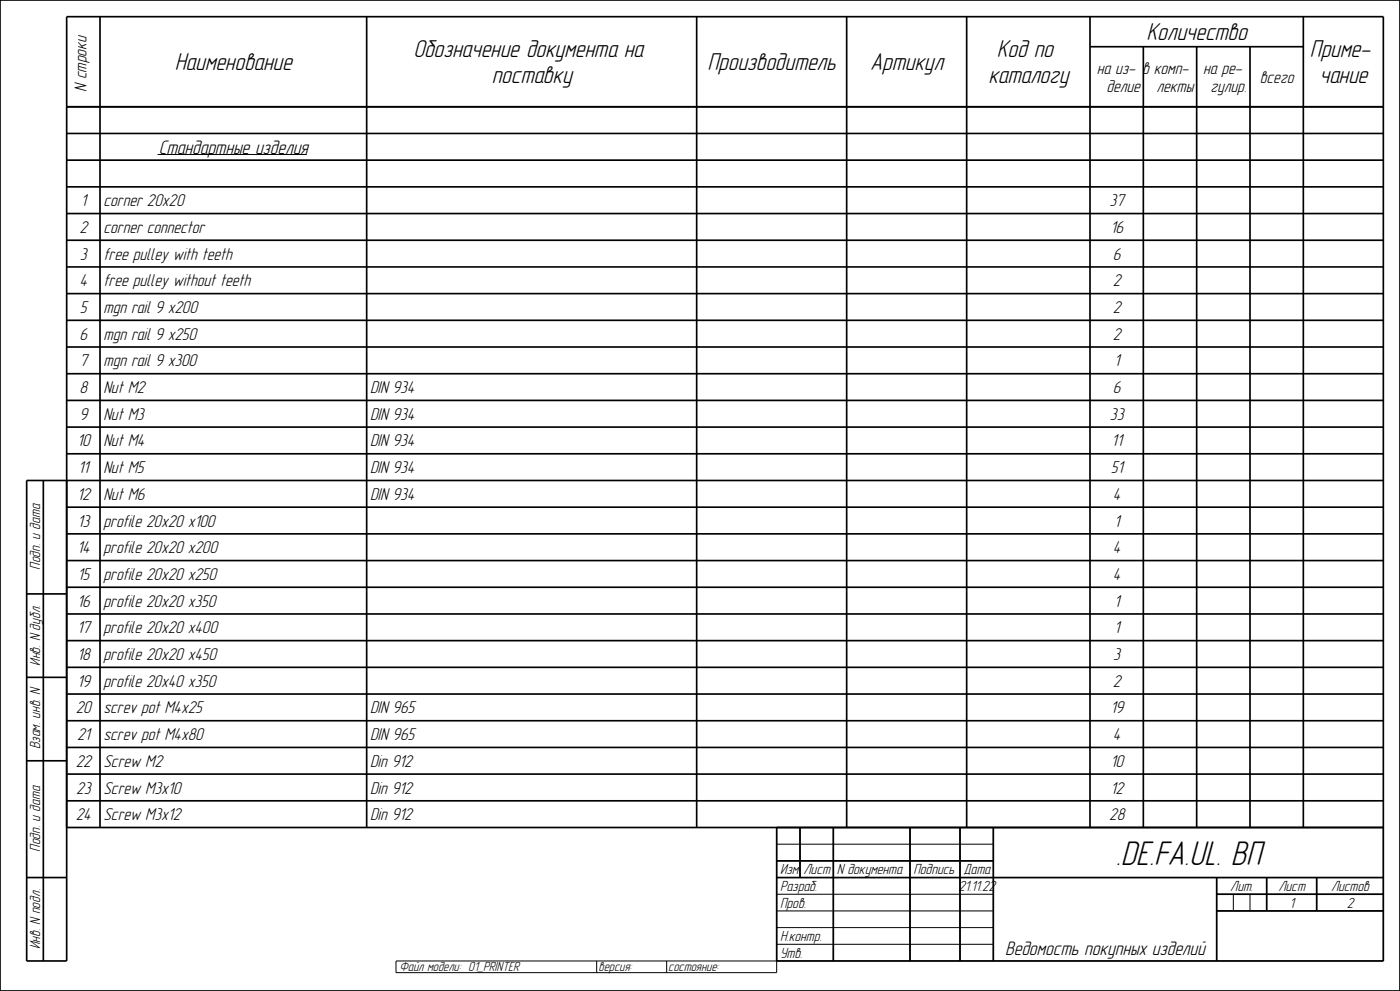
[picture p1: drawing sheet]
<svg xmlns="http://www.w3.org/2000/svg" width="420mm" height="297mm" viewBox="0 0 420 297" stroke-linecap="round" stroke-linejoin="round" font-family="sans-serif">
<defs><g id="words">
<text font-size="10.6" x="334.8" y="259.1">.DE.FA.UL. ВП</text>
<g font-size="7.6">
<text x="124" y="17.2">Обозначение документа на</text>
<text x="299" y="17.2">Код по</text>
<text x="344" y="12.1">Количество</text>
<text x="393" y="17.2">Приме-</text>
<text x="52.5" y="21.1">Наименование</text>
<text x="212.3" y="21.1">Производитель</text>
<text x="261.1" y="21.1">Артикул</text>
<text x="147.5" y="25">поставку</text>
<text x="296.5" y="25">каталогу</text>
<text x="395.8" y="25">чание</text>
</g>
<g font-size="6.1">
<text x="47.6" y="46.1">Стандартные изделия</text>
<text x="301.5" y="286.3">Ведомость покупных изделий</text>
</g>
<g font-size="5.3">
<text x="329.1" y="22.1">на из- в комп-</text>
<text x="360.9" y="22.1">на ре-</text>
<text x="25.9" y="27.5" transform="rotate(-90 25.9 27.5)">N строки</text>
<text x="331.9" y="27.5">делие</text>
<text x="346.9" y="27.5">лекты</text>
<text x="363.2" y="27.5">гулир.</text>
<text x="378" y="24.8">всего</text>
<text x="24.2" y="61.8">1</text>
<text x="31" y="61.8">corner 20x20</text>
<text x="332.9" y="61.8">37</text>
<text x="23.9" y="69.8">2</text>
<text x="31" y="69.8">corner connector</text>
<text x="333.1" y="69.8">16</text>
<text x="24" y="77.8">3</text>
<text x="31.1" y="77.8">free pulley with teeth</text>
<text x="333.9" y="77.8">6</text>
<text x="23.9" y="85.8">4</text>
<text x="31.1" y="85.8">free pulley without teeth</text>
<text x="333.9" y="85.8">2</text>
<text x="24" y="93.8">5</text>
<text x="31" y="93.8">mgn rail 9 x200</text>
<text x="333.9" y="93.8">2</text>
<text x="23.9" y="101.8">6</text>
<text x="31.1" y="101.8">mgn rail 9 x250</text>
<text x="333.9" y="101.8">2</text>
<text x="23.9" y="109.8">7</text>
<text x="31" y="109.8">mgn rail 9 x300</text>
<text x="334.2" y="109.8">1</text>
<text x="23.9" y="117.8">8</text>
<text x="31" y="117.8">Nut M2</text>
<text x="111" y="117.8">DIN 934</text>
<text x="333.9" y="117.8">6</text>
<text x="23.9" y="125.8">9</text>
<text x="31" y="125.8">Nut M3</text>
<text x="111" y="125.8">DIN 934</text>
<text x="333" y="125.8">33</text>
<text x="23.1" y="133.8">10</text>
<text x="31" y="133.8">Nut M4</text>
<text x="111" y="133.8">DIN 934</text>
<text x="333.5" y="133.8">11</text>
<text x="23.5" y="141.8">11</text>
<text x="31" y="141.8">Nut M5</text>
<text x="111" y="141.8">DIN 934</text>
<text x="333.2" y="141.8">51</text>
<text x="23.1" y="149.8">12</text>
<text x="31" y="149.8">Nut M6</text>
<text x="111" y="149.8">DIN 934</text>
<text x="333.9" y="149.8">4</text>
<text x="23.2" y="157.8">13</text>
<text x="31" y="157.8">profile 20x20 x100</text>
<text x="334.2" y="157.8">1</text>
<text x="23.1" y="165.8">14</text>
<text x="31" y="165.8">profile 20x20 x200</text>
<text x="333.9" y="165.8">4</text>
<text x="23.2" y="173.8">15</text>
<text x="31" y="173.8">profile 20x20 x250</text>
<text x="333.9" y="173.8">4</text>
<text x="23.1" y="181.8">16</text>
<text x="31" y="181.8">profile 20x20 x350</text>
<text x="334.2" y="181.8">1</text>
<text x="23.1" y="189.8">17</text>
<text x="31" y="189.8">profile 20x20 x400</text>
<text x="334.2" y="189.8">1</text>
<text x="23.1" y="197.8">18</text>
<text x="31" y="197.8">profile 20x20 x450</text>
<text x="334" y="197.8">3</text>
<text x="23.1" y="205.8">19</text>
<text x="31" y="205.8">profile 20x40 x350</text>
<text x="333.9" y="205.8">2</text>
<text x="22.8" y="213.8">20</text>
<text x="31" y="213.8">screv pot M4x25</text>
<text x="111" y="213.8">DIN 965</text>
<text x="333.1" y="213.8">19</text>
<text x="23.1" y="221.8">21</text>
<text x="31" y="221.8">screv pot M4x80</text>
<text x="111" y="221.8">DIN 965</text>
<text x="333.9" y="221.8">4</text>
<text x="22.8" y="229.8">22</text>
<text x="31" y="229.8">Screw M2</text>
<text x="111" y="229.8">Din 912</text>
<text x="333.1" y="229.8">10</text>
<text x="22.9" y="237.8">23</text>
<text x="31" y="237.8">Screw M3x10</text>
<text x="111" y="237.8">Din 912</text>
<text x="333.1" y="237.8">12</text>
<text x="22.8" y="245.8">24</text>
<text x="31" y="245.8">Screw M3x12</text>
<text x="111" y="245.8">Din 912</text>
<text x="332.8" y="245.8">28</text>
</g>
<g font-size="4.5">
<text x="12.1" y="170.8" transform="rotate(-90 12.1 170.8)">Подп. и дата</text>
<text x="12.1" y="199.5" transform="rotate(-90 12.1 199.5)">Инв. N дубл.</text>
<text x="12.1" y="224.6" transform="rotate(-90 12.1 224.6)">Взам. инв. N</text>
<text x="12.1" y="255.3" transform="rotate(-90 12.1 255.3)">Подп. и дата</text>
<text x="234" y="262.1">Изм.</text>
<text x="241" y="262.1">Лист</text>
<text x="251" y="262.1">N документа</text>
<text x="274.1" y="262.1">Подпись</text>
<text x="289" y="262.1">Дата</text>
<text x="234" y="267.1">Разраб.</text>
<text x="287.5" y="267.1">21.11.22</text>
<text x="369.1" y="267.1">Лит.</text>
<text x="383.5" y="267.1">Лист</text>
<text x="399.3" y="267.1">Листов</text>
<text x="234" y="272.1">Пров.</text>
<text x="386.9" y="272.1">1</text>
<text x="404" y="272.1">2</text>
<text x="12.1" y="284.5" transform="rotate(-90 12.1 284.5)">Инв. N подл.</text>
<text x="234.1" y="282.1">Н.контр.</text>
<text x="234.1" y="287.1">Утв.</text>
</g>
<g font-size="4.1">
<text x="119.8" y="291.1">Файл модели: 01_PRINTER</text>
<text x="179.6" y="291.1">версия:</text>
<text x="200.5" y="291.1">состояние:</text>
</g>
</g></defs>
<g fill="none" stroke="#000" stroke-width=".5">
<path d="M0 0h420v297h-420zM30 5v243M110 5v243M209 5v243M254 5v243M290 5v243M327 14h64M327 5v243M343 14v234M359 14v234M375 14v234M391 5v243"/>
<path d="M20 32h395M20 40h395M20 48h395M20 56h395M20 64h395M20 72h395M20 80h395M20 88h395M20 96h395M20 104h395M20 112h395M20 120h395"/>
<path d="M20 128h395M20 136h395M13 144v144M20 152h395M415 144h-407v144h12v-283h395v283h-182v-40M8 178h12M20 160h395M20 168h395M20 176h395M20 184h395M20 192h395M8 203h12"/>
<path d="M20 200h395M20 208h395M20 216h395M8 228h12M20 224h395M20 232h395M20 248h395M20 240h395M233 258h65M240 248v15M250 248v40M273 248v40"/>
<path d="M288 248v40M298 248v40M8 263h12M233 263h182M365 268h50M365 273h50M365 263v25M380 263v10M395 263v10"/>
</g>
<g fill="none" stroke="#000" stroke-width=".3">
<path d="M233 253h65M233 258h65M240 248v15M250 248v40M273 248v40M288 248v40M298 248v40M233 263h182M233 268h65M233 273h65M233 278h65M365 268h50"/>
<path d="M365 273h50M365 263v25M370 268v5M375 268v5M380 263v10M395 263v10M118.8 288v3.5h114.2v-43.5h182v40zM179 288v3.5M200 288v3.5M233 283h65"/>
</g>
<!-- layer: ALL_DETAIL_ITEMS -->
<path d="M47.3 46.3h44.7" fill="none" stroke="#000" stroke-width=".3"/>
<use href="#words"/>
</svg>
